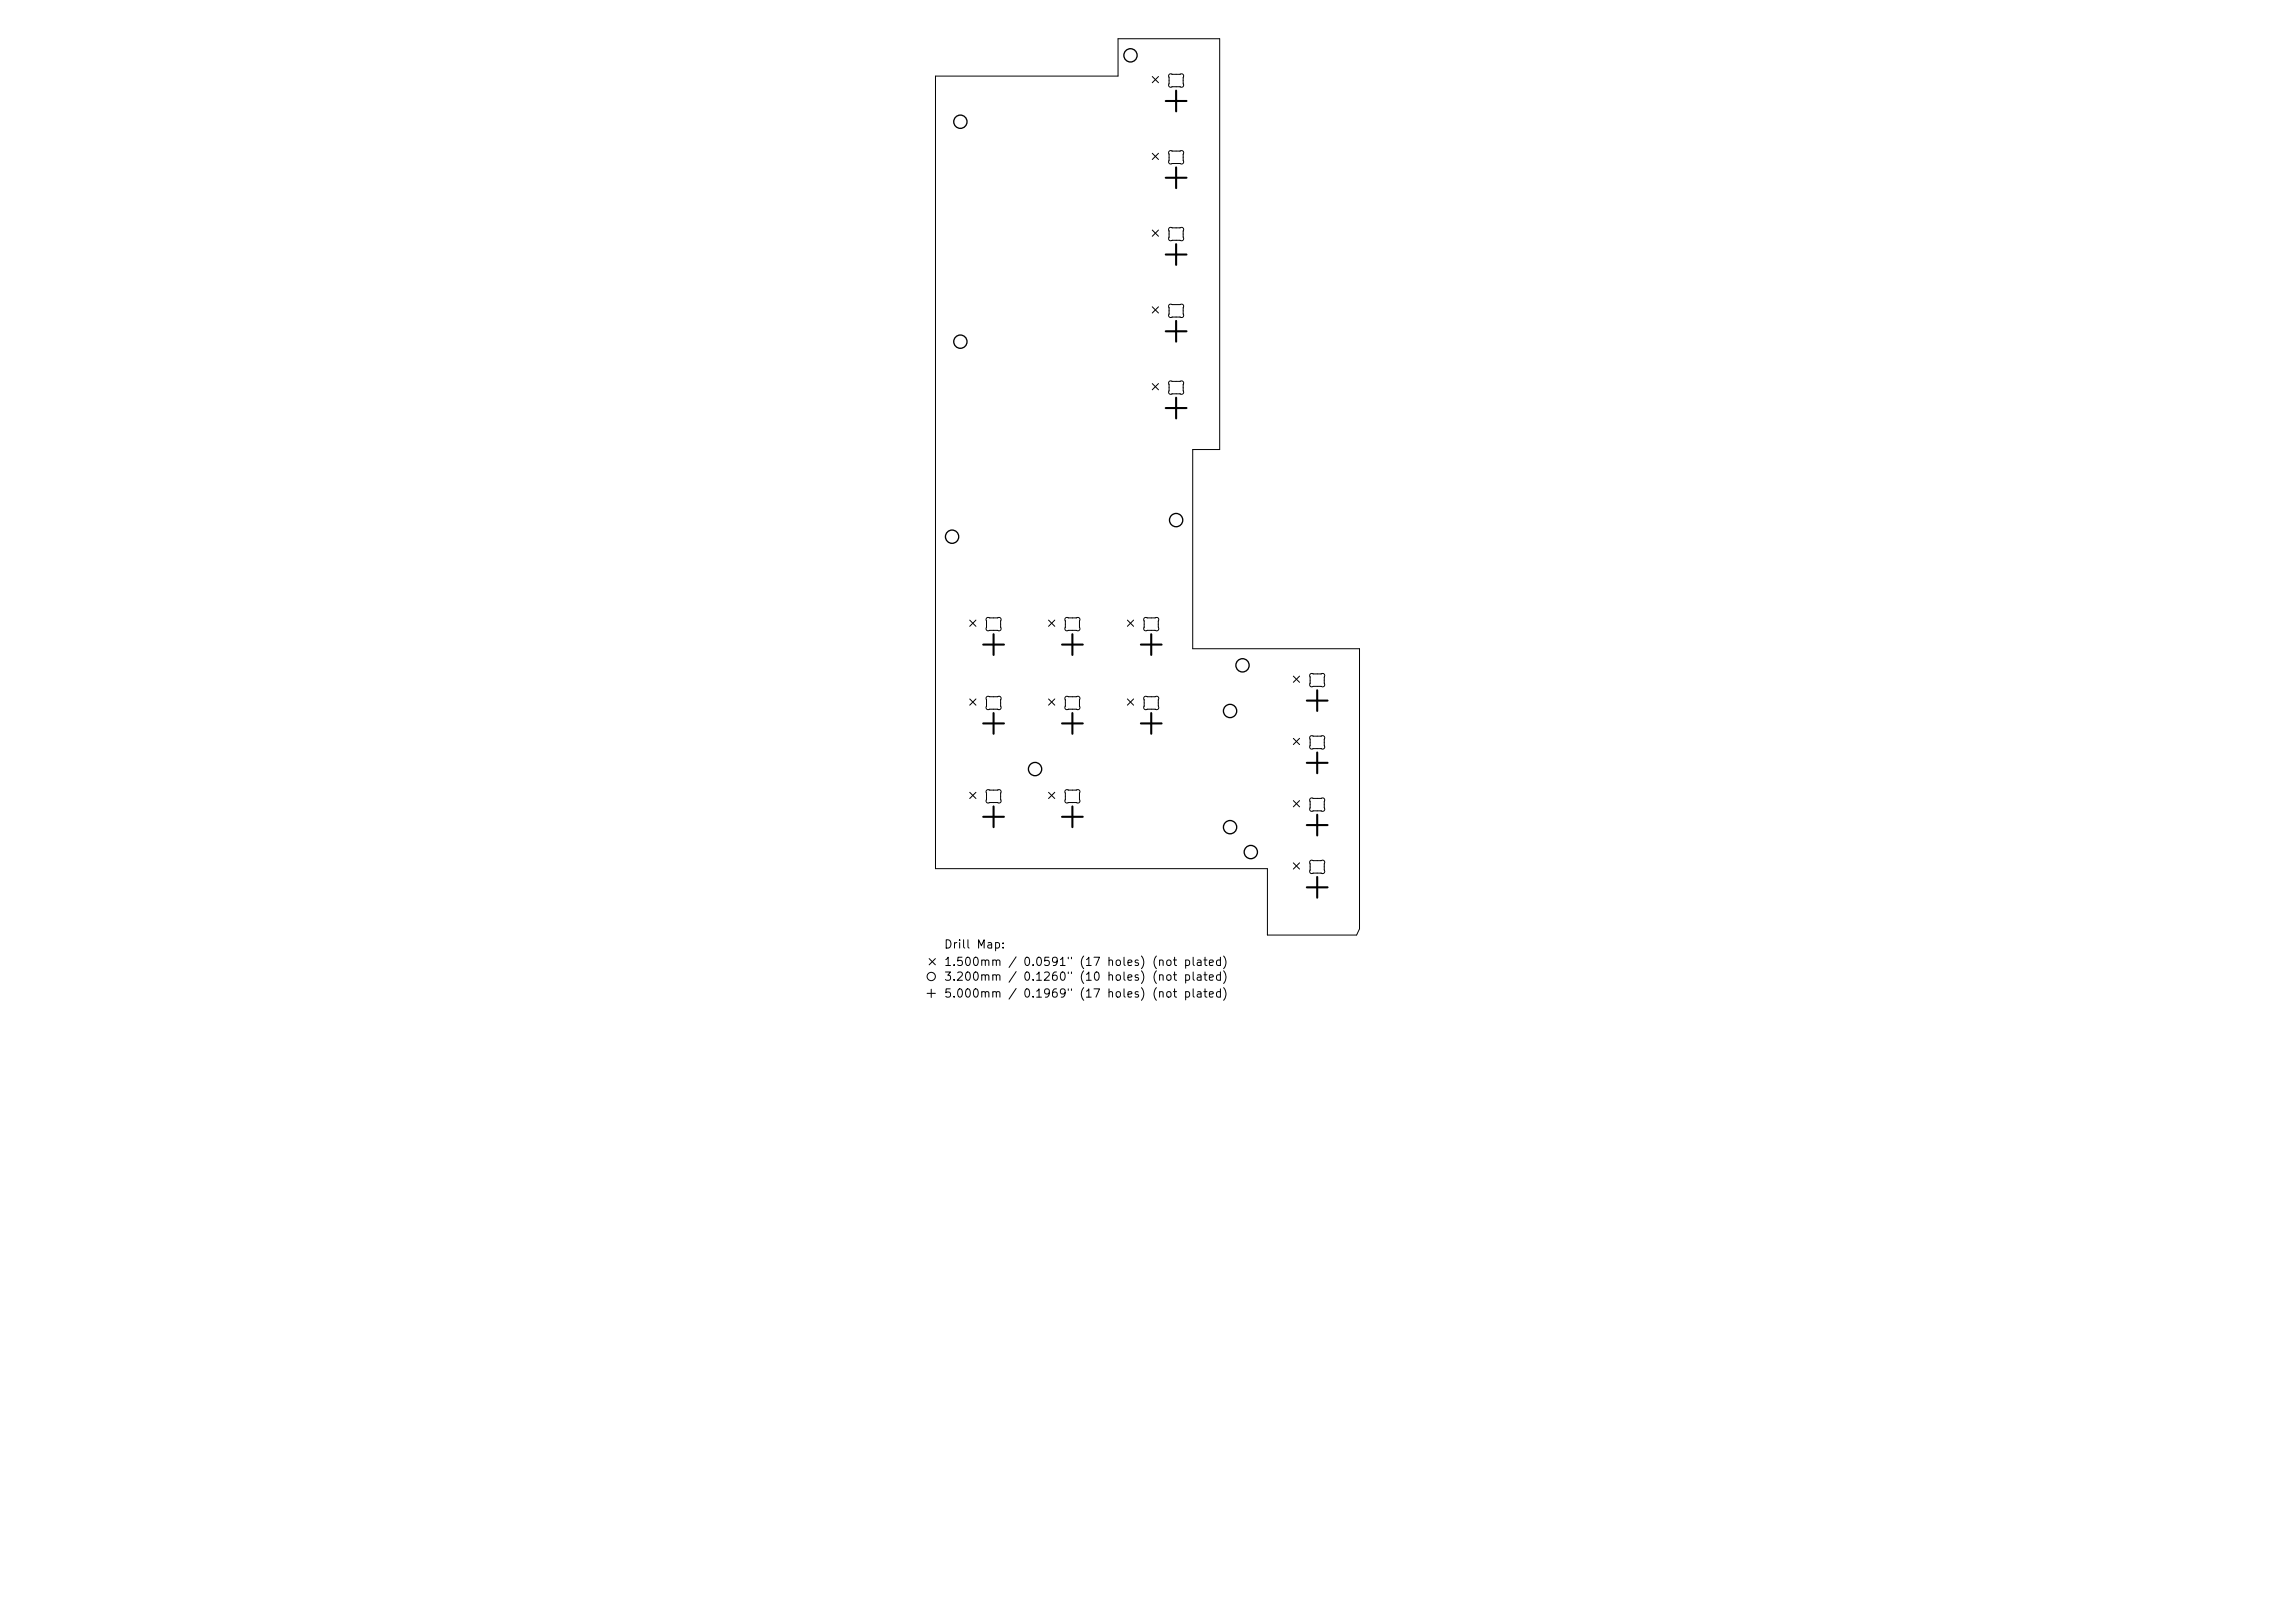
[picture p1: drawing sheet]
<svg xmlns="http://www.w3.org/2000/svg" width="297mm" height="210mm" viewBox="0 0 297 210" stroke-linecap="round" stroke-linejoin="round" font-family="sans-serif">
<defs><g id="words">
<g font-size="1.1">
<text x="122.1" y="123">Drill Map:</text>
<text x="122.1" y="125.3">1.500mm / 0.0591&quot; (17 holes) (not plated)</text>
<text x="122.1" y="127.2">3.200mm / 0.1260&quot; (10 holes) (not plated)</text>
<text x="122.1" y="129.4">5.000mm / 0.1969&quot; (17 holes) (not plated)</text>
</g>
</g></defs>
<g fill="none" stroke="#000" stroke-width=".13">
<path d="M121.1 9.8h23.6v-4.8h13.1v53.2h-3.4v25.7h21.5v36.3l-.3 .8h-11.6v-8.6h-42.9zM149.1 9.9l.8 .8M149.1 19.8l.8 .8M149.9 9.9l-.8 .8M149.9 19.8l-.8 .8M151.3 19.6l.2-.1 1.6 .1 .1 .2-.1 1.3-.2 .1h-1.6l-.1-.3v-1.2zM151.3 9.6h.2h1.6l.1 .2-.1 1.4-.2 .1-1.6-.1-.1-.2v-1.2zM149.1 29.8l.8 .8M149.1 39.7l.8 .8M149.9 29.8l-.8 .8M149.9 39.7l-.8 .8M151.3 39.4h.2h1.6l.1 .2-.1 1.4-.2 .1-1.6-.1-.1-.2v-1.2z"/>
<path d="M151.3 29.5l.2-.1 1.6 .1 .1 .2-.1 1.4-.2 .1-1.6-.1-.1-.2v-1.2zM149.1 49.6l.8 .8M149.9 49.6l-.8 .8M151.3 49.4l.2-.1 1.6 .1 .1 .2-.1 1.3-.2 .1h-1.6l-.1-.3v-1.2zM127.7 80l.2-.1 1.6 .1 .1 .2-.1 1.3-.2 .1h-1.6l-.1-.2v-1.2zM137.9 80l.2-.1 1.6 .1 .1 .2-.1 1.3-.2 .1h-1.6l-.1-.2v-1.2zM148.1 80l.2-.1 1.6 .1 .1 .2-.1 1.3-.2 .1h-1.6l-.1-.2v-1.2zM125.5 80.2l.8 .8M125.5 90.4l.8 .8M126.3 80.2l-.8 .8M126.3 90.4l-.8 .8M127.7 90.2l.2-.1 1.6 .1 .1 .2-.1 1.3-.2 .1h-1.6l-.1-.2v-1.2z"/>
<path d="M135.7 80.2l.8 .8M135.7 90.4l.8 .8M136.5 80.2l-.8 .8M136.5 90.4l-.8 .8M137.9 90.2l.2-.1 1.6 .1 .1 .2-.1 1.3-.2 .1h-1.6l-.1-.2v-1.2zM145.9 90.4l.8 .8M145.9 80.2l.8 .8M146.7 80.2l-.8 .8M146.7 90.4l-.8 .8M148.1 90.2l.2-.1 1.6 .1 .1 .2-.1 1.3-.2 .1h-1.6l-.1-.2v-1.2zM167.4 87.5l.8 .8M167.4 95.5l.8 .8"/>
<path d="M168.2 87.5l-.8 .8M168.2 95.5l-.8 .8M169.6 95.3l.2-.1 1.5 .1 .1 .2v1.3l-.2 .1h-1.6l-.1-.2v-1.2zM169.6 87.2l.2-.1 1.5 .1 .1 .2v1.4l-.2 .1-1.6-.1-.1-.2v-1.2zM125.5 102.5l.8 .8M126.3 102.5l-.8 .8M127.7 102.2h.2h1.6l.1 .2-.1 1.4-.2 .1-1.6-.1-.1-.2v-1.2zM135.7 102.5l.8 .8M136.5 102.5l-.8 .8M137.9 102.2h.2h1.6l.1 .2-.1 1.4-.2 .1-1.6-.1-.1-.2v-1.2zM167.4 103.6l.8 .8M167.4 111.6l.8 .9"/>
<path d="M168.2 103.6l-.8 .8M168.2 111.6l-.8 .9M169.6 103.3l.2-.1 1.5 .1 .1 .2v1.4l-.2 .1-1.6-.1-.1-.2v-1.2zM169.6 111.4l.2-.1 1.5 .1 .1 .2v1.3l-.2 .1h-1.6l-.1-.2v-1.2zM120 128.5h1.1M120.2 124l.9 .8M120.5 128v1.1M121.1 124l-.9 .8"/>
<circle cx="120.5" cy="126.4" r=".54"/>
</g>
<g fill="none" stroke="#000" stroke-width=".17">
<circle cx="124.3" cy="15.8" r=".86"/>
<circle cx="146.3" cy="7.2" r=".86"/>
<circle cx="124.3" cy="44.2" r=".86"/>
<circle cx="123.2" cy="69.4" r=".86"/>
<circle cx="152.2" cy="67.3" r=".86"/>
<circle cx="134" cy="99.5" r=".86"/>
<circle cx="159.2" cy="92" r=".86"/>
<circle cx="160.8" cy="86.1" r=".86"/>
<circle cx="159.2" cy="107" r=".86"/>
<circle cx="161.9" cy="110.3" r=".86"/>
</g>
<g fill="none" stroke="#000" stroke-width=".27">
<path d="M150.9 13.1h2.6M152.2 11.7v2.7M150.9 23h2.6M150.9 32.9h2.6M152.2 21.7v2.6M152.2 31.6v2.7M150.9 42.9h2.6M150.9 52.8h2.6M152.2 41.5v2.7M152.2 51.5v2.6M127.2 83.4h2.7M127.2 93.6h2.7"/>
<path d="M128.6 82.1v2.6M128.6 92.3v2.6M137.4 83.4h2.7M137.4 93.6h2.7M138.8 82.1v2.6M138.8 92.3v2.6M147.6 83.4h2.7M147.6 93.6h2.7M149 82.1v2.6M149 92.3v2.6M169.1 90.7h2.7M169.1 98.7h2.7"/>
<path d="M170.5 89.3v2.7M170.5 97.4v2.7M127.2 105.7h2.7M128.6 104.3v2.7M137.4 105.7h2.7M138.8 104.3v2.7M169.1 106.8h2.7M169.1 114.8h2.7M170.5 105.4v2.7M170.5 113.5v2.7"/>
</g>
<use href="#words"/>
</svg>
